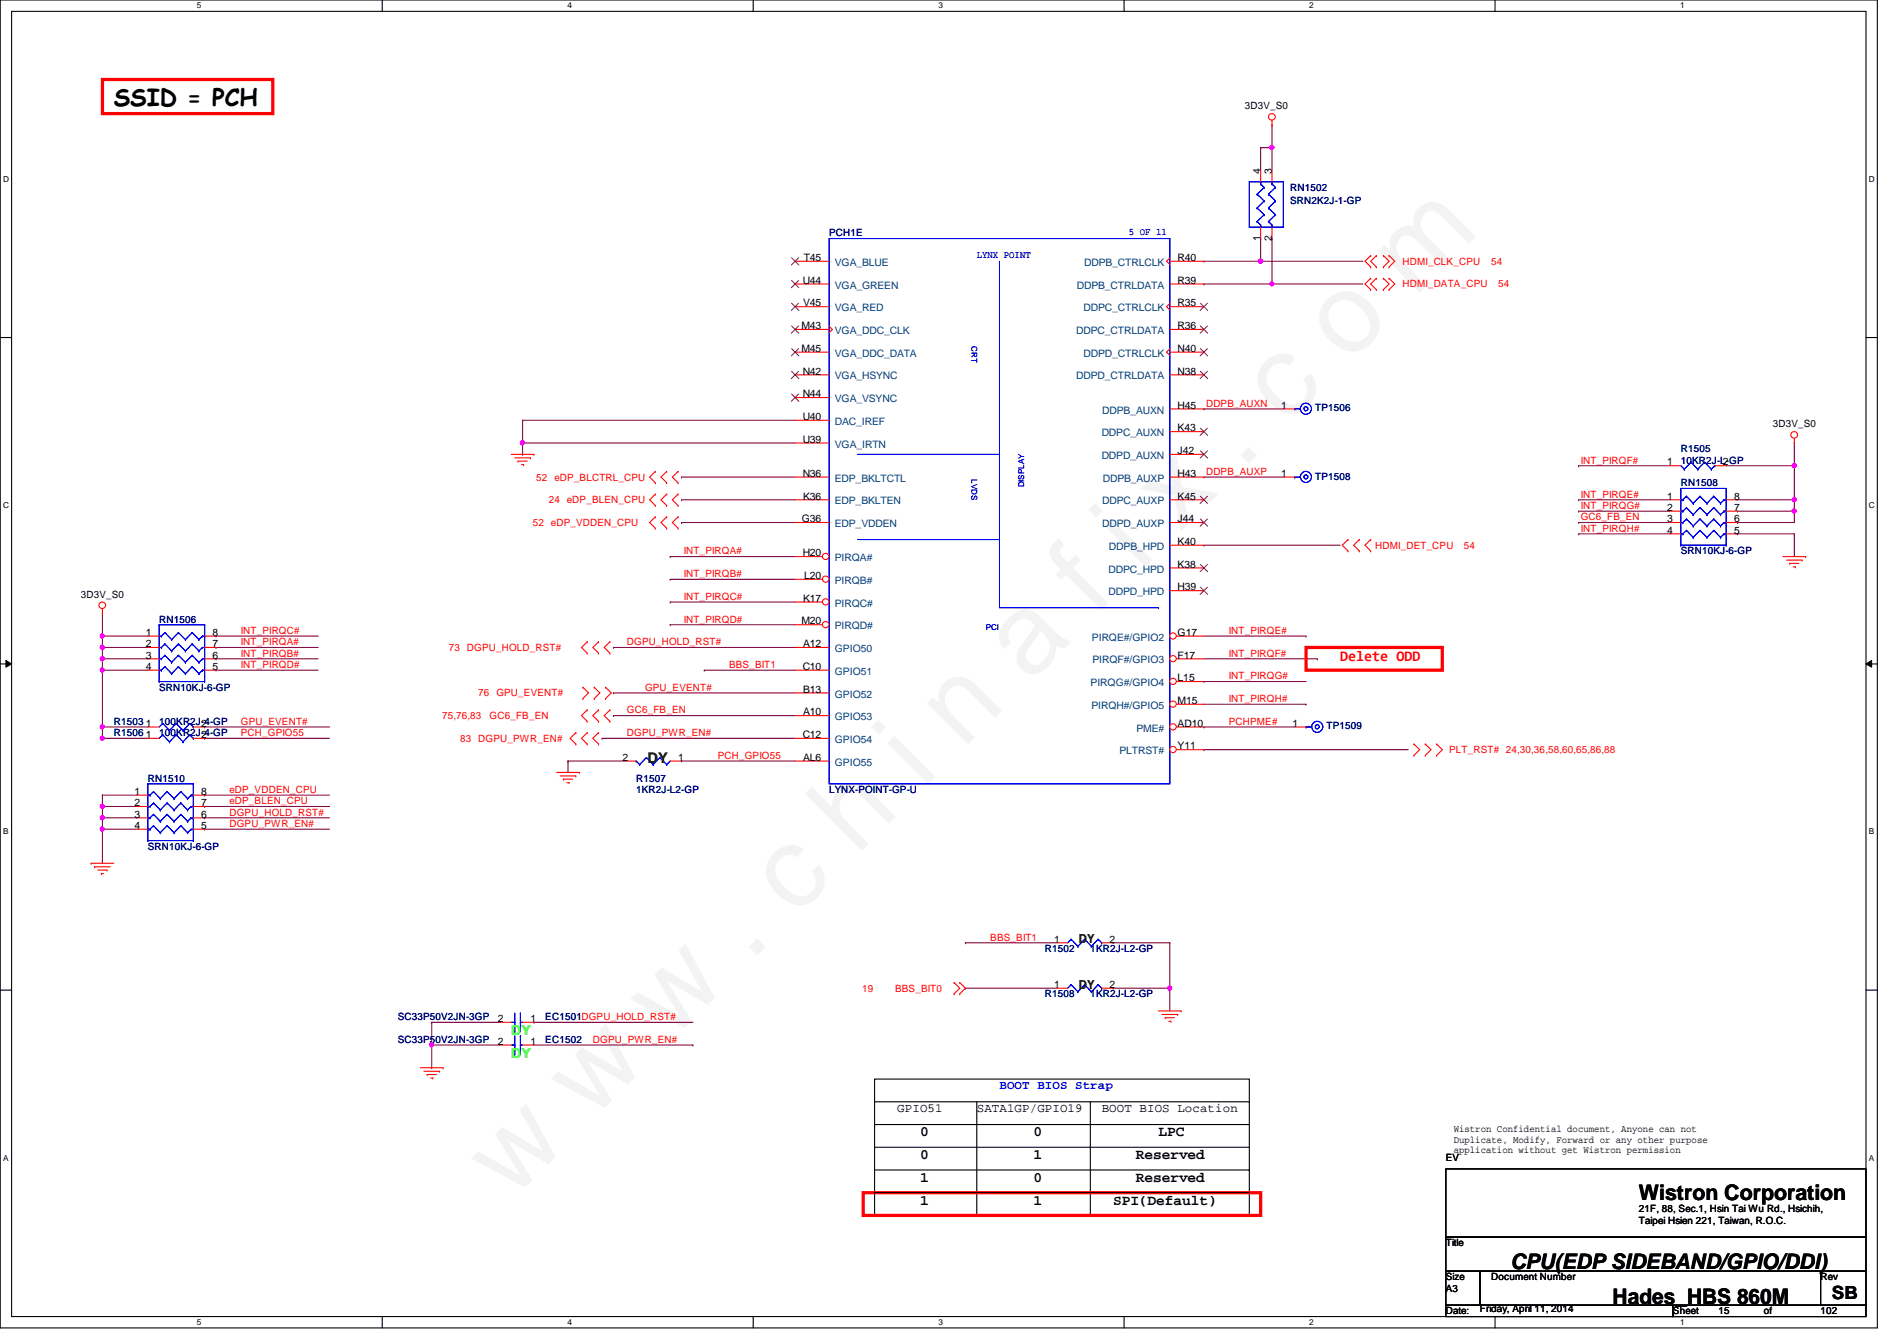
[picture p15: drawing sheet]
<svg xmlns="http://www.w3.org/2000/svg" width="297mm" height="210mm" viewBox="0 0 297 210" stroke-linecap="round" stroke-linejoin="round" font-family="sans-serif">
<defs><g id="words">
<text font-size="17.6" fill="#f0f" x="80.1" y="188" transform="rotate(-45 80.1 188)">w w w . c h i n a f i x . c o m</text>
<text font-size="3.7" x="17.8" y="16.6">SSID = PCH</text>
<g font-size="3.3">
<text x="256.6" y="187.9">Wistron Corporation</text>
<text x="236.5" y="198.6">CPU(EDP SIDEBAND/GPIO/DDI)</text>
<text x="252.5" y="204">Hades_HBS 860M</text>
</g>
<text font-size="2.8" x="286.8" y="203.4">SB</text>
<text font-size="2.3" fill="#f00" x="209.8" y="103.5">Delete ODD</text>
<text font-size="2.3" fill="#008000" x="101.4" y="119.5">DY</text>
<g font-size="2.3">
<text x="144.1" y="177.9">0</text>
<text x="161.8" y="177.9">0</text>
<text x="181.4" y="177.9">LPC</text>
<text x="144.1" y="181.4">0</text>
<text x="144.1" y="185">1</text>
<text x="161.8" y="181.4">1</text>
<text x="161.8" y="185">0</text>
<text x="177.8" y="185">Reserved</text>
<text x="177.8" y="181.4">Reserved</text>
<text x="144.1" y="188.6">1</text>
<text x="161.8" y="188.6">1</text>
<text x="174.3" y="188.6">SPI(Default)</text>
</g>
<g font-size="2.1" fill="#0f0">
<text x="80" y="162">DY</text>
<text x="80" y="165.6">DY</text>
</g>
<g font-size="1.9" fill="#008000">
<text x="168.9" y="147.6">DY</text>
<text x="168.9" y="154.7">DY</text>
</g>
<g font-size="1.9">
<text x="140.5" y="174">GPIO51</text>
<text x="152.9" y="174">SATA1GP/GPIO19</text>
<text x="172.5" y="174">BOOT BIOS Location</text>
</g>
<text font-size="1.9" fill="#00f" x="156.5" y="170.5">BOOT BIOS Strap</text>
<g font-size="1.6">
<text x="194.9" y="17.1">3D3V_S0</text>
<text x="197.4" y="27.2" transform="rotate(-90 197.4 27.2)">4</text>
<text x="199.1" y="27.2" transform="rotate(-90 199.1 27.2)">3</text>
<text x="125.9" y="40.9">T45</text>
<text x="184.4" y="40.9">R40</text>
<text x="197.4" y="37.7" transform="rotate(-90 197.4 37.7)">1</text>
<text x="199.1" y="37.7" transform="rotate(-90 199.1 37.7)">2</text>
<text x="125.7" y="44.4">U44</text>
<text x="125.8" y="48">V45</text>
<text x="184.4" y="44.4">R39</text>
<text x="184.4" y="48">R35</text>
<text x="125.5" y="51.5">M43</text>
<text x="184.4" y="51.5">R36</text>
<text x="125.5" y="55.1">M45</text>
<text x="125.7" y="58.6">N42</text>
<text x="184.4" y="55.1">N40</text>
<text x="184.4" y="58.6">N38</text>
<text x="125.7" y="65.7">U40</text>
<text x="125.7" y="62.2">N44</text>
<text x="184.4" y="64">H45</text>
<text x="200.6" y="64">1</text>
<text x="125.7" y="69.3">U39</text>
<text x="184.4" y="67.5">K43</text>
<text x="184.4" y="71.1">J42</text>
<text x="277.6" y="66.9">3D3V_S0</text>
<text x="125.7" y="74.6">N36</text>
<text x="184.4" y="74.6">H43</text>
<text x="200.6" y="74.6">1</text>
<text x="261.1" y="72.9">1</text>
<text x="269.7" y="72.9">2</text>
<text x="125.6" y="81.7">G36</text>
<text x="125.8" y="78.2">K36</text>
<text x="184.4" y="78.2">K45</text>
<text x="184.4" y="81.7">J44</text>
<text x="261.1" y="78.2">1</text>
<text x="261.1" y="80">2</text>
<text x="261.1" y="81.7">3</text>
<text x="261.1" y="83.5">4</text>
<text x="271.5" y="83.5">5</text>
<text x="271.5" y="81.7">6</text>
<text x="271.5" y="80">7</text>
<text x="271.5" y="78.2">8</text>
<text x="125.7" y="87.1">H20</text>
<text x="184.4" y="85.3">K40</text>
<text x="184.4" y="88.9">K38</text>
<text x="12.7" y="93.6">3D3V_S0</text>
<text x="125.8" y="94.2">K17</text>
<text x="125.9" y="90.6">L20</text>
<text x="184.4" y="92.4">H39</text>
<text x="22.8" y="99.5">1</text>
<text x="22.8" y="101.3">2</text>
<text x="33.3" y="101.3">7</text>
<text x="33.3" y="99.5">8</text>
<text x="125.5" y="97.7">M20</text>
<text x="125.8" y="101.3">A12</text>
<text x="184.4" y="99.5">G17</text>
<text x="22.8" y="103.1">3</text>
<text x="22.8" y="104.9">4</text>
<text x="33.3" y="104.9">5</text>
<text x="33.3" y="103.1">6</text>
<text x="125.7" y="104.9">C10</text>
<text x="184.4" y="106.6">L15</text>
<text x="184.4" y="103.1">F17</text>
<text x="22.8" y="113.7">1</text>
<text x="31.5" y="113.7">2</text>
<text x="125.8" y="108.4">B13</text>
<text x="125.8" y="112">A10</text>
<text x="184.4" y="110.2">M15</text>
<text x="184.4" y="113.7">AD10</text>
<text x="202.4" y="113.7">1</text>
<text x="22.8" y="115.5">1</text>
<text x="31.5" y="115.5">2</text>
<text x="97.5" y="119.1">2</text>
<text x="106.2" y="119.1">1</text>
<text x="125.7" y="115.5">C12</text>
<text x="125.8" y="119.1">AL6</text>
<text x="184.4" y="117.3">Y11</text>
<text x="21" y="124.4">1</text>
<text x="31.5" y="124.4">8</text>
<text x="21" y="126.2">2</text>
<text x="21" y="128">3</text>
<text x="21" y="129.8">4</text>
<text x="31.5" y="129.8">5</text>
<text x="31.5" y="128">6</text>
<text x="31.5" y="126.2">7</text>
<text x="165.1" y="147.5">1</text>
<text x="173.7" y="147.5">2</text>
<text x="165.1" y="154.6">1</text>
<text x="173.7" y="154.6">2</text>
<text x="77.9" y="160">2</text>
<text x="83.1" y="160">1</text>
<text x="77.9" y="163.5">2</text>
<text x="83.1" y="163.5">1</text>
<text x="227.6" y="177.2">Wistron Confidential document, Anyone can not</text>
<text x="227.6" y="178.9">Duplicate, Modify, Forward or any other purpose</text>
<text x="226.4" y="181.7">EV</text>
<text x="227.6" y="180.6">application without get Wistron permission</text>
<text x="256.6" y="189.7">21F, 88, Sec.1, Hsin Tai Wu Rd., Hsichih,</text>
<text x="256.6" y="191.6">Taipei Hsien 221, Taiwan, R.O.C.</text>
<text x="226.4" y="195.1">Title</text>
<text x="226.4" y="200.4">Size</text>
<text x="226.4" y="202.2">A3</text>
<text x="233.5" y="200.4">Document Number</text>
<text x="285.1" y="200.4">Rev</text>
<text x="226.4" y="205.7">Date:</text>
<text x="231.7" y="205.4">Friday, April 11, 2014</text>
<text x="262" y="205.7">Sheet</text>
<text x="269.1" y="205.7">15</text>
<text x="276.2" y="205.7">of</text>
<text x="285.1" y="205.7">102</text>
</g>
<g font-size="1.6" fill="#000080">
<text x="202" y="29.9">RN1502</text>
<text x="202" y="32">SRN2K2J-1-GP</text>
<text x="129.8" y="37">PCH1E</text>
<text x="205.9" y="64.4">TP1506</text>
<text x="263.2" y="70.8">R1505</text>
<text x="205.9" y="75.1">TP1508</text>
<text x="263.2" y="76.1">RN1508</text>
<text x="263.2" y="72.6">10KR2J-L-GP</text>
<text x="263.2" y="86.8">SRN10KJ-6-GP</text>
<text x="24.9" y="97.5">RN1506</text>
<text x="17.8" y="113.5">R1503</text>
<text x="24.9" y="113.5">100KR2J-4-GP</text>
<text x="24.9" y="108.1">SRN10KJ-6-GP</text>
<text x="17.8" y="115.2">R1506</text>
<text x="24.9" y="115.2">100KR2J-4-GP</text>
<text x="207.7" y="114.2">TP1509</text>
<text x="23.2" y="122.3">RN1510</text>
<text x="99.6" y="122.3">R1507</text>
<text x="99.6" y="124.1">1KR2J-L2-GP</text>
<text x="129.8" y="124.1">LYNX-POINT-GP-U</text>
<text x="23.2" y="133">SRN10KJ-6-GP</text>
<text x="163.6" y="149">R1502</text>
<text x="170.7" y="149">1KR2J-L2-GP</text>
<text x="62.3" y="159.7">SC33P50V2JN-3GP</text>
<text x="85.4" y="159.7">EC1501DGPU_HOLD_RST#</text>
<text x="163.6" y="156.1">R1508</text>
<text x="170.7" y="156.1">1KR2J-L2-GP</text>
<text x="62.3" y="163.2">SC33P50V2JN-3GP</text>
<text x="85.4" y="163.2">EC1502</text>
</g>
<g font-size="1.6" fill="#004080">
<text x="130.7" y="41.6">VGA_BLUE</text>
<text x="169.8" y="41.6">DDPB_CTRLCLK</text>
<text x="130.7" y="45.2">VGA_GREEN</text>
<text x="168.6" y="45.2">DDPB_CTRLDATA</text>
<text x="130.7" y="48.7">VGA_RED</text>
<text x="130.7" y="52.3">VGA_DDC_CLK</text>
<text x="168.5" y="52.3">DDPC_CTRLDATA</text>
<text x="169.7" y="48.7">DDPC_CTRLCLK</text>
<text x="130.7" y="59.4">VGA_HSYNC</text>
<text x="130.7" y="55.8">VGA_DDC_DATA</text>
<text x="168.5" y="59.4">DDPD_CTRLDATA</text>
<text x="169.7" y="55.8">DDPD_CTRLCLK</text>
<text x="130.7" y="62.9">VGA_VSYNC</text>
<text x="172.6" y="64.7">DDPB_AUXN</text>
<text x="130.7" y="66.5">DAC_IREF</text>
<text x="130.7" y="70.1">VGA_IRTN</text>
<text x="172.5" y="68.3">DDPC_AUXN</text>
<text x="172.5" y="71.8">DDPD_AUXN</text>
<text x="130.7" y="75.4">EDP_BKLTCTL</text>
<text x="172.7" y="75.4">DDPB_AUXP</text>
<text x="130.7" y="79">EDP_BKLTEN</text>
<text x="130.7" y="82.5">EDP_VDDEN</text>
<text x="172.6" y="79">DDPC_AUXP</text>
<text x="172.6" y="82.5">DDPD_AUXP</text>
<text x="130.7" y="87.8">PIRQA#</text>
<text x="173.6" y="89.6">DDPC_HPD</text>
<text x="173.6" y="86.1">DDPB_HPD</text>
<text x="130.7" y="91.4">PIRQB#</text>
<text x="130.7" y="95">PIRQC#</text>
<text x="173.6" y="93.2">DDPD_HPD</text>
<text x="130.7" y="98.5">PIRQD#</text>
<text x="171" y="100.3">PIRQE#/GPIO2</text>
<text x="130.7" y="102.1">GPIO50</text>
<text x="130.7" y="105.6">GPIO51</text>
<text x="170.8" y="107.4">PIRQG#/GPIO4</text>
<text x="171.1" y="103.8">PIRQF#/GPIO3</text>
<text x="130.7" y="109.2">GPIO52</text>
<text x="130.7" y="112.7">GPIO53</text>
<text x="170.9" y="111">PIRQH#/GPIO5</text>
<text x="130.7" y="116.3">GPIO54</text>
<text x="130.7" y="119.8">GPIO55</text>
<text x="175.3" y="118.1">PLTRST#</text>
<text x="178" y="114.5">PME#</text>
</g>
<g font-size="1.6" fill="#00f">
<text x="152.9" y="40.3">LYNX POINT</text>
<text x="176.8" y="36.8">5 OF 11</text>
</g>
<g font-size="1.6" fill="#f00">
<text x="219.6" y="41.4">HDMI_CLK_CPU</text>
<text x="233.5" y="41.4">54</text>
<text x="219.6" y="45">HDMI_DATA_CPU</text>
<text x="234.6" y="45">54</text>
<text x="188.8" y="63.7">DDPB_AUXN</text>
<text x="83.9" y="75.2">52</text>
<text x="86.8" y="75.2">eDP_BLCTRL_CPU</text>
<text x="188.8" y="74.3">DDPB_AUXP</text>
<text x="247.5" y="77.9">INT_PIRQE#</text>
<text x="247.5" y="72.6">INT_PIRQF#</text>
<text x="83.4" y="82.3">52 eDP_VDDEN_CPU</text>
<text x="85.9" y="78.8">24 eDP_BLEN_CPU</text>
<text x="247.5" y="79.7">INT_PIRQG#</text>
<text x="247.5" y="83.2">INT_PIRQH#</text>
<text x="247.5" y="81.4">GC6_FB_EN</text>
<text x="107.1" y="86.8">INT_PIRQA#</text>
<text x="215.3" y="85.9">HDMI_DET_CPU</text>
<text x="229.2" y="85.9">54</text>
<text x="107.1" y="90.3">INT_PIRQB#</text>
<text x="107.1" y="93.9">INT_PIRQC#</text>
<text x="37.7" y="99.2">INT_PIRQC#</text>
<text x="37.7" y="101">INT_PIRQA#</text>
<text x="70.3" y="101.9">73 DGPU_HOLD_RST#</text>
<text x="98.2" y="101">DGPU_HOLD_RST#</text>
<text x="107.1" y="97.5">INT_PIRQD#</text>
<text x="192.4" y="99.2">INT_PIRQE#</text>
<text x="37.7" y="104.6">INT_PIRQD#</text>
<text x="37.7" y="102.8">INT_PIRQB#</text>
<text x="114.2" y="104.6">BBS_BIT1</text>
<text x="192.4" y="106.3">INT_PIRQG#</text>
<text x="192.4" y="102.8">INT_PIRQF#</text>
<text x="37.7" y="113.5">GPU_EVENT#</text>
<text x="69.2" y="112.6">75,76,83</text>
<text x="74.9" y="109">76 GPU_EVENT#</text>
<text x="76.7" y="112.6">GC6_FB_EN</text>
<text x="98.2" y="111.7">GC6_FB_EN</text>
<text x="101" y="108.1">GPU_EVENT#</text>
<text x="192.4" y="113.5">PCHPME#</text>
<text x="192.4" y="109.9">INT_PIRQH#</text>
<text x="37.7" y="115.2">PCH_GPIO55</text>
<text x="72" y="116.1">83 DGPU_PWR_EN#</text>
<text x="98.2" y="115.2">DGPU_PWR_EN#</text>
<text x="112.4" y="118.8">PCH_GPIO55</text>
<text x="226.9" y="117.9">PLT_RST# 24,30,36,58,60,65,86,88</text>
<text x="35.9" y="125.9">eDP_BLEN_CPU</text>
<text x="35.9" y="124.1">eDP_VDDEN_CPU</text>
<text x="35.9" y="127.7">DGPU_HOLD_RST#</text>
<text x="35.9" y="129.5">DGPU_PWR_EN#</text>
<text x="155.1" y="147.2">BBS_BIT1</text>
<text x="135" y="155.2">19</text>
<text x="140.2" y="155.2">BBS_BIT0</text>
<text x="92.8" y="163.2">DGPU_PWR_EN#</text>
</g>
<g font-size="1.3">
<text x="30.8" y="1.3">5</text>
<text x="88.9" y="1.3">4</text>
<text x="146.9" y="1.3">3</text>
<text x="205" y="1.3">2</text>
<text x="263.1" y="1.3">1</text>
<text x=".5" y="28.4">D</text>
<text x="292.6" y="28.4">D</text>
<text x=".5" y="79.5">C</text>
<text x="292.6" y="79.5">C</text>
<text x=".5" y="130.6">B</text>
<text x="292.6" y="130.6">B</text>
<text x=".5" y="181.7">A</text>
<text x="292.6" y="181.7">A</text>
<text x="30.8" y="207.4">5</text>
<text x="88.9" y="207.4">4</text>
<text x="146.9" y="207.4">3</text>
<text x="205" y="207.4">2</text>
<text x="263.1" y="207.4">1</text>
</g>
<g font-size="1.3" fill="#00f">
<text x="152.1" y="54.2" transform="rotate(90 152.1 54.2)">CRT</text>
<text x="152.1" y="75" transform="rotate(90 152.1 75)">LVDS</text>
<text x="160.4" y="76.3" transform="rotate(-90 160.4 76.3)">DISPLAY</text>
<text x="154.4" y="98.6">PCI</text>
</g>
</g></defs>
<path d="M0 0h294v207.9h-294zM1.8 1.8h290.4v204.3h-290.4z" fill="none" stroke="#000" stroke-width=".17"/>
<g fill="#fff">
<path d="M30.8 .2h.7v1.4h-.7z"/>
<path d="M30.8 206.2h.7v1.4h-.7z"/>
</g>
<path d="M59.9 0v1.8M59.9 206.1v1.8" fill="none" stroke="#000" stroke-width=".17"/>
<g fill="#fff">
<path d="M88.9 .2h.6v1.4h-.6z"/>
<path d="M88.9 206.2h.6v1.4h-.6z"/>
</g>
<path d="M117.9 0v1.8M117.9 206.1v1.8" fill="none" stroke="#000" stroke-width=".17"/>
<g fill="#fff">
<path d="M146.9 .2h.7v1.4h-.7z"/>
<path d="M146.9 206.2h.7v1.4h-.7z"/>
</g>
<path d="M176 0v1.8M176 206.1v1.8" fill="none" stroke="#000" stroke-width=".17"/>
<g fill="#fff">
<path d="M205 .2h.7v1.4h-.7z"/>
<path d="M205 206.2h.7v1.4h-.7z"/>
</g>
<path d="M234.1 0v1.8M234.1 206.1v1.8" fill="none" stroke="#000" stroke-width=".17"/>
<g fill="#fff">
<path d="M263.1 .2h.7v1.4h-.7z"/>
<path d="M263.1 206.2h.7v1.4h-.7z"/>
<path d="M.5 27.3h.9v1.4h-.9z"/>
<path d="M292.6 27.3h.9v1.4h-.9z"/>
<path d="M.5 78.4h.9v1.4h-.9z"/>
<path d="M292.6 78.4h.9v1.4h-.9z"/>
</g>
<path d="M0 52.8h1.8M292.2 52.8h1.8" fill="none" stroke="#000" stroke-width=".17"/>
<g fill="#fff">
<path d="M.5 129.5h.8v1.4h-.8z"/>
<path d="M292.6 129.5h.9v1.4h-.9z"/>
</g>
<path d="M0 103.9h1.8M292.2 103.9h1.8" fill="none" stroke="#000" stroke-width=".17"/>
<path d="M.9 103.4l.9 .5-.9 .5zM292.2 103.9l.9-.5v1z" fill="#000"/>
<path d="M.9 103.4l.9 .5-.9 .5zM292.2 103.9l.9-.5v1z" fill="none" stroke="#000" stroke-width=".16"/>
<g fill="#fff">
<path d="M.5 180.5h.8v1.4h-.8z"/>
<path d="M292.6 180.5h.9v1.4h-.9z"/>
</g>
<path d="M0 155h1.8M292.2 155h1.8" fill="none" stroke="#000" stroke-width=".17"/>
<path d="M16 128h.1M16 128h5.4" fill="none" stroke="#800040" stroke-width=".17"/>
<circle cx="16" cy="128" r=".32" fill="#f0f"/>
<circle cx="16" cy="128" r=".32" fill="none" stroke="#f0f" stroke-width=".17"/>
<path d="M16 104.9h.1M16 104.9v8.9M16 126.2h.1M16 126.2v1.8" fill="none" stroke="#800040" stroke-width=".17"/>
<circle cx="16" cy="113.8" r=".32" fill="#f0f"/>
<circle cx="16" cy="113.8" r=".32" fill="none" stroke="#f0f" stroke-width=".17"/>
<circle cx="16" cy="104.9" r=".32" fill="#f0f"/>
<circle cx="16" cy="104.9" r=".32" fill="none" stroke="#f0f" stroke-width=".17"/>
<path d="M33.8 99.6h.1M33.8 99.6h16M272.1 80h.1M272.1 80h8.9M32 128h.1M32 128h19.6" fill="none" stroke="#800040" stroke-width=".17"/>
<circle cx="280.9" cy="80" r=".32" fill="#f0f"/>
<circle cx="280.9" cy="80" r=".32" fill="none" stroke="#f0f" stroke-width=".17"/>
<path d="M197.4 23.1h.1M197.4 23.1h1.8M199.2 23.1h.1M199.2 23.1v3.6" fill="none" stroke="#800040" stroke-width=".17"/>
<circle cx="199.2" cy="23.1" r=".32" fill="#f0f"/>
<circle cx="199.2" cy="23.1" r=".32" fill="none" stroke="#f0f" stroke-width=".17"/>
<path d="M199.2 19.6h.1M199.2 19.6v3.5M197.4 23.1h.1M197.4 23.1v3.6M16 99.6h.1M16 96h.1M16 99.6h7.2M16 96v5.3M16 101.3h.1M16 101.3h7.2" fill="none" stroke="#800040" stroke-width=".17"/>
<circle cx="16" cy="99.5" r=".32" fill="#f0f"/>
<circle cx="16" cy="99.5" r=".32" fill="none" stroke="#f0f" stroke-width=".17"/>
<path d="M272.1 78.2h8.9M281 78.2h.1M281 72.9h.1M281 72.9v5.3M272.1 81.8h.1M281 80h.1M281 80v1.8h-8.9M16 103.1h.1M16 101.3h.1M16 103.1h7.2M16 101.3v1.8M96.1 101.3h28.4" fill="none" stroke="#800040" stroke-width=".17"/>
<circle cx="16" cy="101.3" r=".32" fill="#f0f"/>
<circle cx="16" cy="101.3" r=".32" fill="none" stroke="#f0f" stroke-width=".17"/>
<path d="M247.2 78.2h.1M247.2 78.2h14.2M281 78.2h.1M281 78.2v1.8M247.2 80h.1M247.2 80h14.2M96.1 108.5h28.4" fill="none" stroke="#800040" stroke-width=".17"/>
<circle cx="280.9" cy="78.2" r=".32" fill="#f0f"/>
<circle cx="280.9" cy="78.2" r=".32" fill="none" stroke="#f0f" stroke-width=".17"/>
<path d="M81.8 65.8h42.7M16 104.9h.1M16 103.1h.1M16 104.9h7.2M16 103.1v1.8" fill="none" stroke="#800040" stroke-width=".17"/>
<circle cx="16" cy="103.1" r=".32" fill="#f0f"/>
<circle cx="16" cy="103.1" r=".32" fill="none" stroke="#f0f" stroke-width=".17"/>
<g fill="none" stroke="#800040" stroke-width=".17">
<path d="M16 113.8h.1M16 113.8h7.2M32 113.8h.1M32 113.8h19.6M33.8 104.9h.1M33.8 104.9h16M94.3 115.6h30.2M16 124.5h.1M16 129.8h.1M16 124.5h5.4M16 129.8v5.3M32 129.8h.1"/>
<path d="M32 129.8h19.6"/>
</g>
<circle cx="16" cy="129.8" r=".32" fill="#f0f"/>
<circle cx="16" cy="129.8" r=".32" fill="none" stroke="#f0f" stroke-width=".17"/>
<path d="M16 124.5h.1M16 124.5v1.7" fill="none" stroke="#800040" stroke-width=".17"/>
<circle cx="16" cy="126.2" r=".32" fill="#f0f"/>
<circle cx="16" cy="126.2" r=".32" fill="none" stroke="#f0f" stroke-width=".17"/>
<g fill="none" stroke="#800040" stroke-width=".17">
<path d="M81.8 69.3h42.7M272.1 83.6h.1M272.1 83.6h8.9M281 83.6h.1M281 83.6v3.5M96.1 112h28.4M188.5 117.3h32M16 126.2h.1M16 129.8h.1M16 128h.1M16 126.2h5.4M16 129.8h5.4"/>
<path d="M16 128v1.8"/>
</g>
<circle cx="67.6" cy="163.5" r=".32" fill="#f0f"/>
<circle cx="67.6" cy="163.5" r=".32" fill="none" stroke="#f0f" stroke-width=".17"/>
<path d="M270.3 72.9h10.7M281 72.9h.1" fill="none" stroke="#800040" stroke-width=".17"/>
<circle cx="280.9" cy="72.9" r=".32" fill="#f0f"/>
<circle cx="280.9" cy="72.9" r=".32" fill="none" stroke="#f0f" stroke-width=".17"/>
<path d="M247.2 72.9h.1M247.2 72.9h14.2M281 69.3h.1M281 69.3v3.6M16 115.6h.1M16 115.6h7.2" fill="none" stroke="#800040" stroke-width=".17"/>
<circle cx="16" cy="115.5" r=".32" fill="#f0f"/>
<circle cx="16" cy="115.5" r=".32" fill="none" stroke="#f0f" stroke-width=".17"/>
<g fill="none" stroke="#800040" stroke-width=".17">
<path d="M247.2 83.6h.1M247.2 81.8h.1M247.2 83.6h14.2M247.2 81.8h14.2M16 113.8h.1M16 113.8v1.8M32 115.6h.1M32 115.6h19.6M33.8 103.1h.1M33.8 101.3h.1M33.8 103.1h16M33.8 101.3h16"/>
<path d="M32 126.2h.1M32 124.5h.1M32 126.2h19.6M32 124.5h19.6"/>
</g>
<g fill="none" stroke="#f00" stroke-width=".17">
<path d="M199.2 19.6h.1M199.2 18.8v.8M261.4 78.2h1.8M261.4 72.9h1.8M268.5 72.9h1.8M270.3 78.2h1.8M281 69.3h.1M281 68.6v.7M16 96h.1M16 95.3v.7M23.2 99.6h1.7M32 99.6h1.8"/>
<path d="M261.4 80h1.8M261.4 81.8h1.8M261.4 83.6h1.8M270.3 80h1.8M270.3 81.8h1.8M270.3 83.6h1.8M279.2 87.1h3.5M279.7 87.7h2.5M280.2 88.2h.1M280.2 88.2h1.5M280.8 88.7h.3M281.1 88.7h.1"/>
<path d="M282.2 87.7h.1M282.7 87.1h.1M23.2 115.6h1.7M23.2 101.3h1.7M23.2 103.1h1.7M23.2 104.9h1.7M23.2 113.8h1.7M30.3 115.6h1.7M30.3 113.8h1.7M32 101.3h1.8M32 103.1h1.8M32 104.9h1.8"/>
<path d="M14.3 135.1h.1M14.3 135.1h3.5M14.8 135.7h.1M14.8 135.7h2.5M15.3 136.2h1.5M15.9 136.7h.1M15.9 136.7h.3M16.8 136.2h.1M21.4 124.5h1.8M21.4 126.2h1.8M21.4 128h1.8M21.4 129.8h1.8"/>
<path d="M30.3 124.5h1.7M30.3 126.2h1.7M30.3 128h1.7M30.3 129.8h1.7M65.8 167.1h3.6M66.4 167.7h2.4M66.9 168.2h.1M66.9 168.2h1.4M67.4 168.7h.4"/>
<circle cx="199.2" cy="18.3" r=".52"/>
<circle cx="280.9" cy="68.1" r=".52"/>
<circle cx="16" cy="94.7" r=".52"/>
</g>
<g fill="none" stroke="#000" stroke-width=".17">
<path d="M136.9 168.9h58.7v21.3h-58.7zM136.9 176h58.7M136.9 172.5h58.7M136.9 179.6h58.7M136.9 183.1h58.7M136.9 186.7h58.7M226.4 183h65.8v10.6h-65.8zM226.4 193.6h65.8v5.4h-65.8zM226.4 199h5.3v5.3h-5.3zM231.7 199h53.4v5.3h-53.4zM285.1 199h7.1v5.3h-7.1zM226.4 204.3h35.6v1.8h-35.6z"/>
<path d="M262 204.3h30.2v1.8h-30.2z"/>
</g>
<path d="M16 12.4h26.7v5.4h-26.7zM135.2 186.7h62.2v3.5h-62.2z" fill="none" stroke="#f00" stroke-width=".51"/>
<g fill="none" stroke="#00f" stroke-width=".17">
<path d="M129.8 37.3h53.4v85.4h-53.4zM263.2 76.5h.1M263.2 78.2h.3M263.2 76.5h7.1M263.2 76.5v8.8M263.2 72.9l.5 .5M263.5 78.2h.1M263.7 73.4h.1M264.1 77.7h.1M264.1 79.5h.1M264.1 77.7l-.6 .5M264.1 77.7l1 1.1"/>
<path d="M264.1 79.5l1 1.1M264.1 79.5l-.6 .5M264.8 72.3h.1M264.8 72.3l-1.1 1.1M264.8 72.3l1 1.1M265.1 78.8h.1M265.8 73.4h.1M266.2 77.7h.1M266.2 79.5h.1M266.2 77.7l-1.1 1.1M266.2 77.7l1.1 1.1M266.2 79.5l1.1 1.1"/>
<path d="M266.2 79.5l-1.1 1.1M266.9 72.3h.1M266.9 72.3l-1.1 1.1M266.9 72.3l1.1 1.1M267.3 78.8h.1M268 73.4h.1M268.3 77.7h.1M268.3 79.5h.1M268.3 77.7l-1 1.1M268.3 77.7l1.1 1.1M268.3 79.5l1.1 1.1M268.3 79.5l-1 1.1"/>
<path d="M268.5 72.9h.1M268.5 72.9l-.5 .5M269.4 78.8h.1M270 78.2h.1M270 78.2h.3M270 78.2l-.6 .6M270.3 78.2h.1M270.3 76.5h.1M270.3 76.5v8.8M24.9 97.8h.1M24.9 99.6h.4M24.9 97.8h7.1"/>
<path d="M24.9 97.8v8.9M25.3 99.6h.1M25.8 99h.1M25.8 99l-.5 .6M25.8 99l1.1 1.1M27.9 99h.1M27.9 99l-1 1.1M27.9 99l1.1 1.1M30.1 99h.1M30.1 99l-1.1 1.1M30.1 99l1.1 1.1M31.7 99.6h.1"/>
<path d="M31.7 99.6h.3M31.7 99.6l-.5 .5M32 99.6h.1M32 97.8h.1M32 97.8v8.9M263.2 80h.1M263.2 83.6h.1M263.2 85.3h.1M263.2 80h.3M263.2 81.8h.3M263.2 83.6h.3M263.2 85.3h7.1"/>
<path d="M263.5 80h.1M263.5 81.8h.1M263.5 83.6h.1M264.1 81.2h.1M264.1 83h.1M264.1 81.2l-.6 .6M264.1 81.2l1 1.1M264.1 83l1 1.1M264.1 83l-.6 .6M265.1 80.6h.1M265.1 82.3h.1M265.1 84.1h.1"/>
<path d="M266.2 81.2h.1M266.2 83h.1M266.2 81.2l-1.1 1.1M266.2 81.2l1.1 1.1M266.2 83l1.1 1.1M266.2 83l-1.1 1.1M267.3 80.6h.1M267.3 82.3h.1M267.3 84.1h.1M268.3 81.2h.1M268.3 83h.1M268.3 81.2l-1 1.1"/>
<path d="M268.3 81.2l1.1 1.1M268.3 83l1.1 1.1M268.3 83l-1 1.1M269.4 80.6h.1M269.4 82.3h.1M269.4 84.1h.1M270 80h.1M270 81.8h.1M270 83.6h.1M270 80h.3M270 80l-.6 .6M270 81.8h.3"/>
<path d="M270 81.8l-.6 .5M270 83.6h.3M270 83.6l-.6 .5M270.3 81.8h.1M270.3 85.3h.1M24.9 101.3h.1M24.9 104.9h.1M24.9 106.7h.1M24.9 101.3h.4M24.9 103.1h.4M24.9 104.9h.4M24.9 106.7h7.1"/>
<path d="M25.3 101.3h.1M25.3 103.1h.1M25.3 104.9h.1M25.5 115h.1M25.5 113.2h.1M25.5 115l-.6 .6M25.5 115l1 1.1M25.5 113.2l-.6 .6M25.5 113.2l1 1.1M25.8 100.8h.1M25.8 102.6h.1M25.8 104.4h.1"/>
<path d="M25.8 100.8l1.1 1.1M25.8 100.8l-.5 .5M25.8 102.6l-.5 .5M25.8 102.6l1.1 1.1M25.8 104.4l1.1 1.1M25.8 104.4l-.5 .5M26.5 116.1h.1M26.5 114.3h.1M26.9 100.1h.1M26.9 101.9h.1M26.9 103.7h.1M26.9 105.5h.1"/>
<path d="M27.6 115h.1M27.6 113.2h.1M27.6 115l-1.1 1.1M27.6 115l1.1 1.1M27.6 113.2l-1.1 1.1M27.6 113.2l1.1 1.1M27.9 100.8h.1M27.9 102.6h.1M27.9 104.4h.1M27.9 100.8l1.1 1.1M27.9 100.8l-1 1.1M27.9 102.6l-1 1.1"/>
<path d="M27.9 102.6l1.1 1.1M27.9 104.4l1.1 1.1M27.9 104.4l-1 1.1M28.7 116.1h.1M28.7 114.3h.1M29 100.1h.1M29 101.9h.1M29 103.7h.1M29 105.5h.1M29.7 115h.1M29.7 113.2h.1M29.7 115l-1 1.1"/>
<path d="M29.7 115l.6 .6M29.7 113.2l-1 1.1M29.7 113.2l.6 .6M30.1 100.8h.1M30.1 102.6h.1M30.1 104.4h.1M30.1 100.8l1.1 1.1M30.1 100.8l-1.1 1.1M30.1 102.6l-1.1 1.1M30.1 102.6l1.1 1.1M30.1 104.4l1.1 1.1M30.1 104.4l-1.1 1.1"/>
<path d="M30.3 115.6h.1M30.3 113.8h.1M31.2 100.1h.1M31.2 101.9h.1M31.2 103.7h.1M31.2 105.5h.1M31.7 101.3h.1M31.7 103.1h.1M31.7 104.9h.1M31.7 101.3h.3M31.7 101.3l-.5 .6M31.7 103.1h.3"/>
<path d="M31.7 103.1l-.5 .6M31.7 104.9h.3M31.7 104.9l-.5 .6M32 103.1h.1M32 106.7h.1M23.2 126.2h.1M23.2 129.8h.1M23.2 122.7h.1M23.2 131.6h.1M23.2 124.5h.3M23.2 126.2h.3M23.2 128h.3"/>
<path d="M23.2 129.8h.3M23.2 131.6h7.1M23.2 122.7h7.1M23.2 122.7v8.9M23.5 124.5h.1M23.5 126.2h.1M23.5 128h.1M23.5 129.8h.1M24 123.9h.1M24 125.7h.1M24 127.5h.1M24 129.2h.1"/>
<path d="M24 123.9l-.5 .6M24 123.9l1.1 1.1M24 125.7l1.1 1.1M24 125.7l-.5 .5M24 127.5l-.5 .5M24 127.5l1.1 1.1M24 129.2l1.1 1.1M24 129.2l-.5 .6M25.1 125h.1M25.1 126.8h.1M25.1 128.6h.1M25.1 130.3h.1"/>
<path d="M26.2 123.9h.1M26.2 125.7h.1M26.2 127.5h.1M26.2 129.2h.1M26.2 123.9l-1.1 1.1M26.2 123.9l1.1 1.1M26.2 125.7l1.1 1.1M26.2 125.7l-1.1 1.1M26.2 127.5l-1.1 1.1M26.2 127.5l1.1 1.1M26.2 129.2l1.1 1.1M26.2 129.2l-1.1 1.1"/>
<path d="M27.3 125h.1M27.3 126.8h.1M27.3 128.6h.1M27.3 130.3h.1M28.3 123.9h.1M28.3 125.7h.1M28.3 127.5h.1M28.3 129.2h.1M28.3 123.9l-1 1.1M28.3 123.9l1.1 1.1M28.3 125.7l1.1 1.1M28.3 125.7l-1 1.1"/>
<path d="M28.3 127.5l-1 1.1M28.3 127.5l1.1 1.1M28.3 129.2l1.1 1.1M28.3 129.2l-1 1.1M29.4 125h.1M29.4 126.8h.1M29.4 128.6h.1M29.4 130.3h.1M29.9 124.5h.1M29.9 126.2h.1M29.9 128h.1M29.9 129.8h.1"/>
<path d="M29.9 124.5h.4M29.9 124.5l-.5 .5M29.9 126.2h.4M29.9 126.2l-.5 .6M29.9 128h.4M29.9 128l-.5 .6M29.9 129.8h.4M29.9 129.8l-.5 .5M30.3 124.5h.1M30.3 128h.1M30.3 131.6h.1M30.3 122.7h.1"/>
<path d="M30.3 122.7v8.9"/>
</g>
<path d="M156.5 40.9v54.2" fill="none" stroke="#00f" stroke-width=".16"/>
<circle cx="16" cy="128" r=".32" fill="#f0f"/>
<circle cx="16" cy="128" r=".32" fill="none" stroke="#f0f" stroke-width=".17"/>
<circle cx="16" cy="113.8" r=".32" fill="#f0f"/>
<circle cx="16" cy="113.8" r=".32" fill="none" stroke="#f0f" stroke-width=".17"/>
<circle cx="16" cy="104.9" r=".32" fill="#f0f"/>
<circle cx="16" cy="104.9" r=".32" fill="none" stroke="#f0f" stroke-width=".17"/>
<circle cx="280.9" cy="80" r=".32" fill="#f0f"/>
<circle cx="280.9" cy="80" r=".32" fill="none" stroke="#f0f" stroke-width=".17"/>
<circle cx="199.2" cy="23.1" r=".32" fill="#f0f"/>
<circle cx="199.2" cy="23.1" r=".32" fill="none" stroke="#f0f" stroke-width=".17"/>
<circle cx="16" cy="99.5" r=".32" fill="#f0f"/>
<circle cx="16" cy="99.5" r=".32" fill="none" stroke="#f0f" stroke-width=".17"/>
<circle cx="16" cy="101.3" r=".32" fill="#f0f"/>
<circle cx="16" cy="101.3" r=".32" fill="none" stroke="#f0f" stroke-width=".17"/>
<circle cx="280.9" cy="78.2" r=".32" fill="#f0f"/>
<circle cx="280.9" cy="78.2" r=".32" fill="none" stroke="#f0f" stroke-width=".17"/>
<circle cx="16" cy="103.1" r=".32" fill="#f0f"/>
<circle cx="16" cy="103.1" r=".32" fill="none" stroke="#f0f" stroke-width=".17"/>
<circle cx="16" cy="129.8" r=".32" fill="#f0f"/>
<circle cx="16" cy="129.8" r=".32" fill="none" stroke="#f0f" stroke-width=".17"/>
<circle cx="16" cy="126.2" r=".32" fill="#f0f"/>
<circle cx="16" cy="126.2" r=".32" fill="none" stroke="#f0f" stroke-width=".17"/>
<circle cx="67.6" cy="163.5" r=".32" fill="#f0f"/>
<circle cx="67.6" cy="163.5" r=".32" fill="none" stroke="#f0f" stroke-width=".17"/>
<circle cx="280.9" cy="72.9" r=".32" fill="#f0f"/>
<circle cx="280.9" cy="72.9" r=".32" fill="none" stroke="#f0f" stroke-width=".17"/>
<circle cx="16" cy="115.5" r=".32" fill="#f0f"/>
<circle cx="16" cy="115.5" r=".32" fill="none" stroke="#f0f" stroke-width=".17"/>
<use href="#words"/>
</svg>
